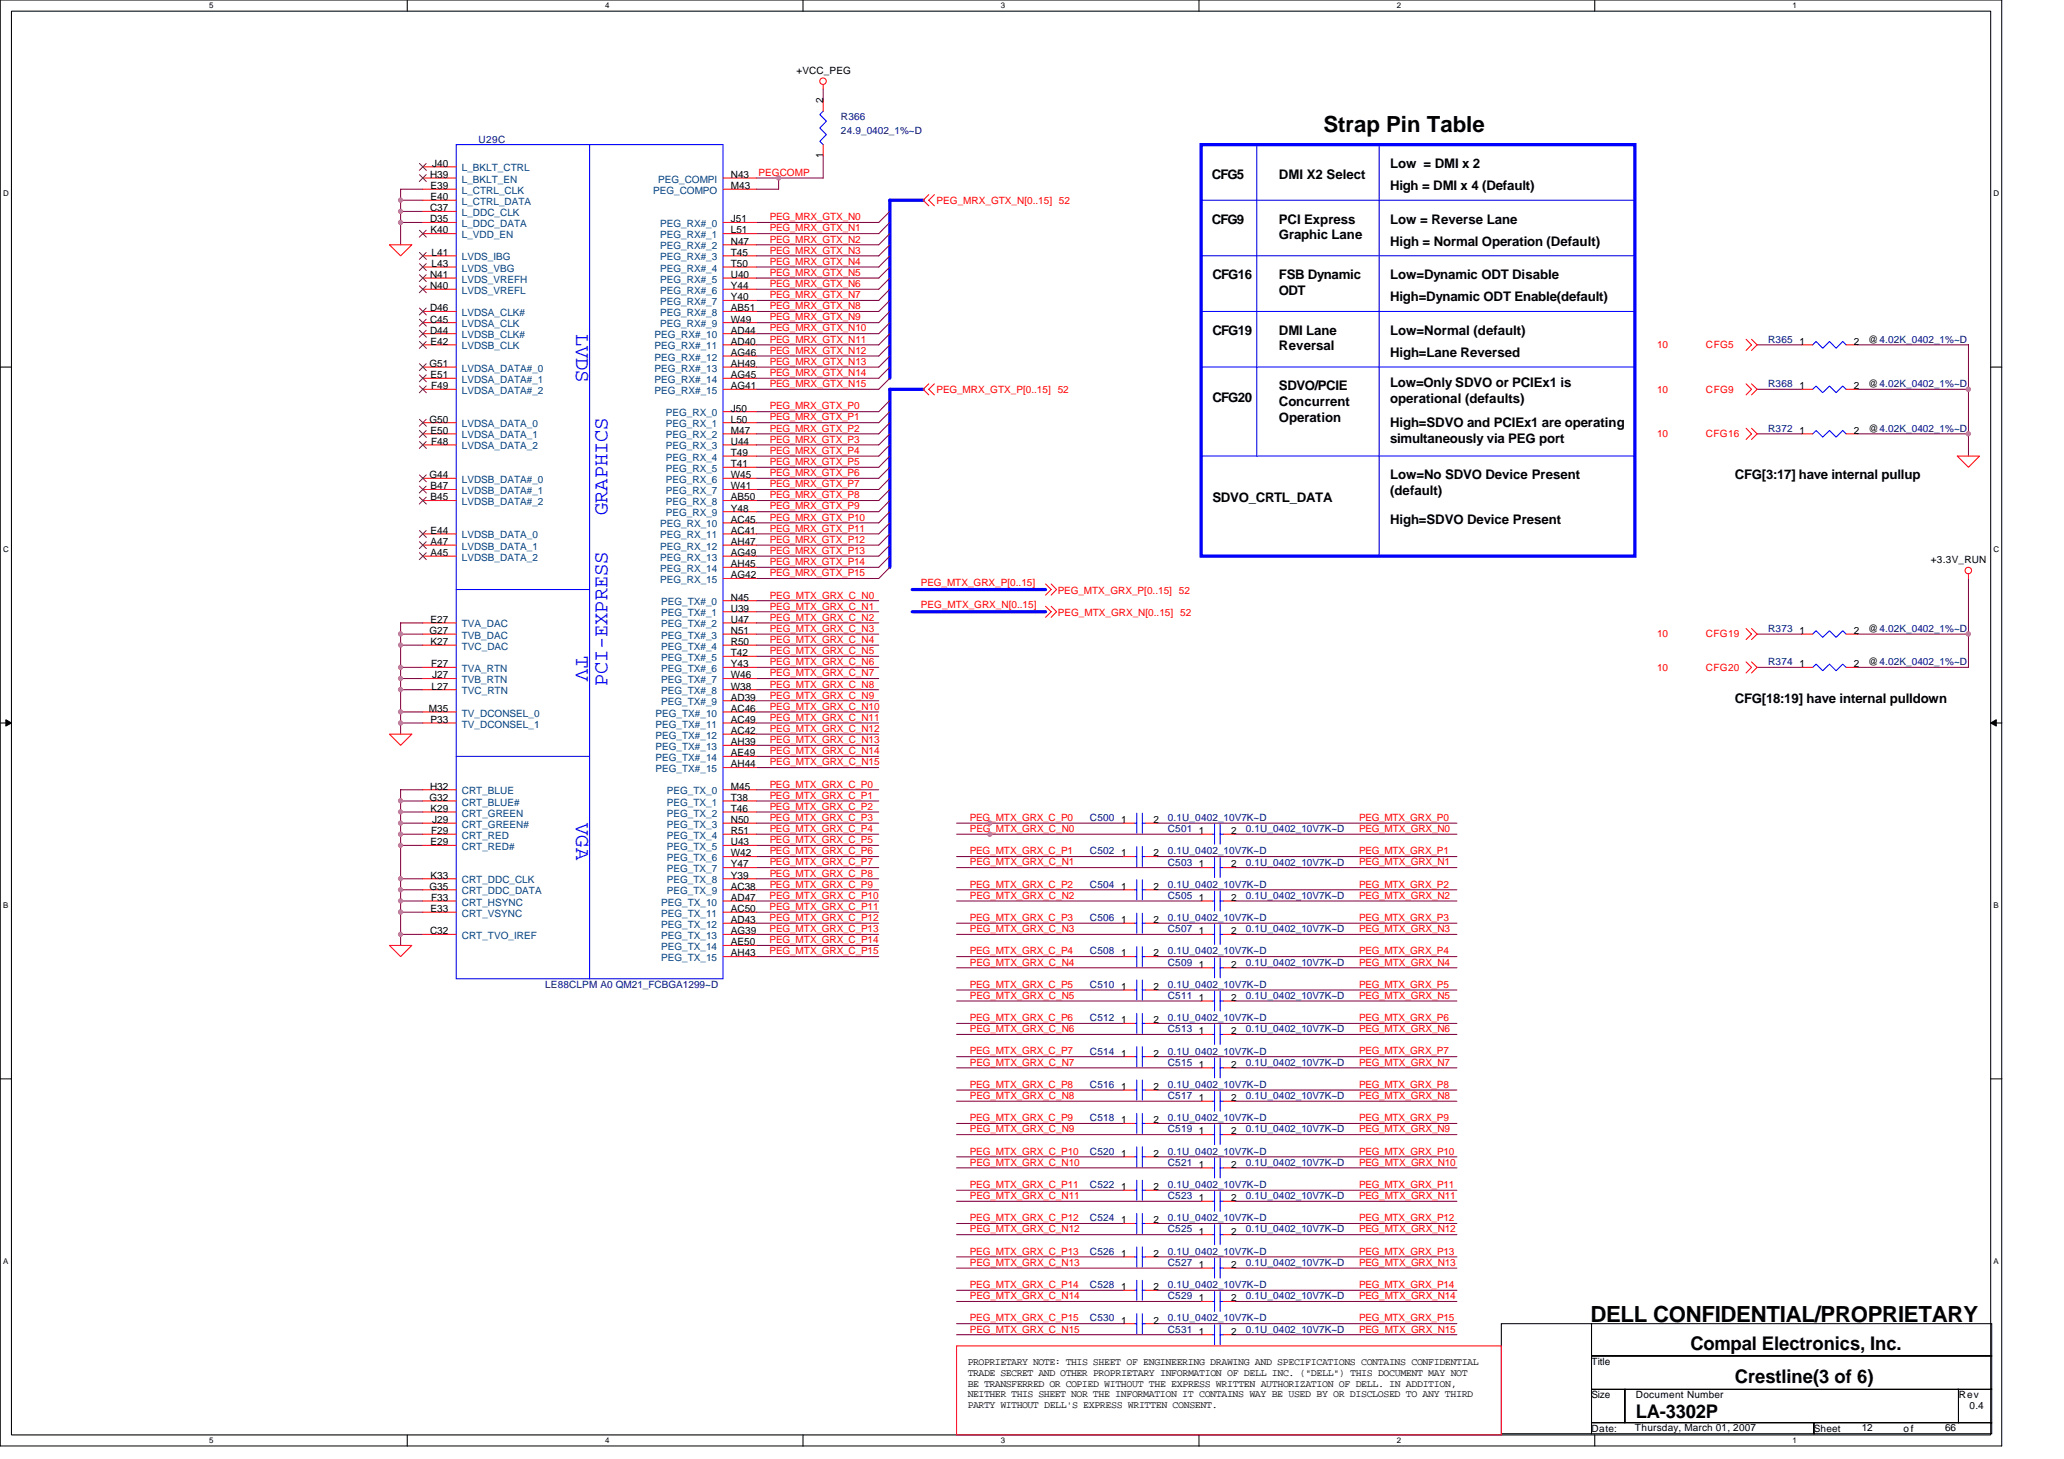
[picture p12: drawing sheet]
<svg xmlns="http://www.w3.org/2000/svg" width="297mm" height="210mm" viewBox="0 0 297 210" stroke-linecap="round" stroke-linejoin="round" font-family="sans-serif">
<defs><g id="words">
<g font-size="3.2">
<text x="190.5" y="19">Strap Pin Table</text>
<text x="228.9" y="190.2">DELL CONFIDENTIAL/PROPRIETARY</text>
</g>
<g font-size="3" fill="#00f">
<text x="82.9" y="48" transform="rotate(90 82.9 48)">LVDS</text>
<text x="87.4" y="74.1" transform="rotate(-90 87.4 74.1)">GRAPHICS</text>
<text x="82.9" y="94.4" transform="rotate(90 82.9 94.4)">TV</text>
<text x="87.4" y="98.7" transform="rotate(-90 87.4 98.7)">PCI-EXPRESS</text>
<text x="82.9" y="118.4" transform="rotate(90 82.9 118.4)">VGA</text>
</g>
<g font-size="2.7">
<text x="243.3" y="194.2">Compal Electronics, Inc.</text>
<text x="235.4" y="204">LA-3302P</text>
<text x="249.7" y="199">Crestline(3 of 6)</text>
</g>
<g font-size="1.9">
<text x="174.4" y="25.8">CFG5</text>
<text x="184.1" y="25.8">DMI X2 Select</text>
<text x="200.1" y="24.2">Low = DMI x 2</text>
<text x="200.1" y="27.4">High = DMI x 4 (Default)</text>
<text x="174.4" y="32.2">CFG9</text>
<text x="184.1" y="32.2">PCI Express</text>
<text x="184.1" y="34.4">Graphic Lane</text>
<text x="200.1" y="32.2">Low = Reverse Lane</text>
<text x="200.1" y="35.4">High = Normal Operation (Default)</text>
<text x="174.5" y="40.2">CFG16</text>
<text x="184.1" y="40.2">FSB Dynamic</text>
<text x="200.1" y="40.2">Low=Dynamic ODT Disable</text>
<text x="184" y="42.4">ODT</text>
<text x="200.1" y="43.4">High=Dynamic ODT Enable(default)</text>
<text x="174.5" y="48.2">CFG19</text>
<text x="184.1" y="48.2">DMI Lane</text>
<text x="184.1" y="50.4">Reversal</text>
<text x="200.1" y="48.2">Low=Normal (default)</text>
<text x="200.1" y="51.4">High=Lane Reversed</text>
<text x="174.5" y="57.8">CFG20</text>
<text x="184.1" y="56.2">SDVO/PCIE</text>
<text x="184.1" y="58.4">Concurrent</text>
<text x="200.1" y="55.7">Low=Only SDVO or PCIEx1 is</text>
<text x="200.1" y="57.9">operational (defaults)</text>
<text x="184.1" y="60.7">Operation</text>
<text x="200.1" y="61.4">High=SDVO and PCIEx1 are operating</text>
<text x="200.1" y="63.7">simultaneously via PEG port</text>
<text x="200.1" y="69">Low=No SDVO Device Present</text>
<text x="200.1" y="71.2">(default)</text>
<text x="249.7" y="69">CFG[3:17] have internal pullup</text>
<text x="174.5" y="72.2">SDVO_CRTL_DATA</text>
<text x="200.1" y="75.4">High=SDVO Device Present</text>
<text x="249.7" y="101.1">CFG[18:19] have internal pulldown</text>
</g>
<g font-size="1.4">
<text x="114.6" y="10.6">+VCC_PEG</text>
<text x="118.4" y="14.9" transform="rotate(-90 118.4 14.9)">2</text>
<text x="62.2" y="24">J40</text>
<text x="118.4" y="22.7" transform="rotate(-90 118.4 22.7)">1</text>
<text x="61.9" y="25.6">H39</text>
<text x="62" y="27.2">E39</text>
<text x="62" y="28.8">E40</text>
<text x="105.2" y="25.6">N43</text>
<text x="105.2" y="27.2">M43</text>
<text x="61.9" y="30.4">C37</text>
<text x="61.9" y="32">D35</text>
<text x="62" y="33.6">K40</text>
<text x="105.2" y="32">J51</text>
<text x="105.2" y="33.6">L51</text>
<text x="105.2" y="35.2">N47</text>
<text x="61.9" y="40">N41</text>
<text x="61.9" y="41.6">N40</text>
<text x="62.1" y="36.8">L41</text>
<text x="62.1" y="38.4">L43</text>
<text x="105.2" y="36.8">T45</text>
<text x="105.2" y="38.4">T50</text>
<text x="105.2" y="40">U40</text>
<text x="105.2" y="41.6">Y44</text>
<text x="61.9" y="44.8">D46</text>
<text x="61.9" y="46.4">C45</text>
<text x="61.9" y="48">D44</text>
<text x="105.2" y="48">AD44</text>
<text x="105.2" y="43.2">Y40</text>
<text x="105.2" y="44.8">AB51</text>
<text x="105.2" y="46.4">W49</text>
<text x="61.8" y="52.8">G51</text>
<text x="62" y="49.6">E42</text>
<text x="105.2" y="49.6">AD40</text>
<text x="105.2" y="51.2">AG46</text>
<text x="105.2" y="52.8">AH49</text>
<text x="258.9" y="49.6">1</text>
<text x="266.8" y="49.6">2</text>
<text x="268.9" y="49.3">@4.02K_0402_1%~D</text>
<text x="62" y="54.4">E51</text>
<text x="62" y="56">F49</text>
<text x="105.2" y="59.2">J50</text>
<text x="105.2" y="54.4">AG45</text>
<text x="105.2" y="56">AG41</text>
<text x="258.9" y="56">1</text>
<text x="266.8" y="56">2</text>
<text x="268.9" y="55.7">@4.02K_0402_1%~D</text>
<text x="61.8" y="60.8">G50</text>
<text x="62" y="62.4">E50</text>
<text x="62" y="64">F48</text>
<text x="105.2" y="60.8">L50</text>
<text x="105.2" y="62.4">M47</text>
<text x="105.2" y="64">U44</text>
<text x="105.2" y="65.6">T49</text>
<text x="258.9" y="62.4">1</text>
<text x="266.8" y="62.4">2</text>
<text x="268.9" y="62.1">@4.02K_0402_1%~D</text>
<text x="61.8" y="68.8">G44</text>
<text x="62" y="70.4">B47</text>
<text x="62" y="72">B45</text>
<text x="105.2" y="67.2">T41</text>
<text x="105.2" y="68.8">W45</text>
<text x="105.2" y="70.4">W41</text>
<text x="105.2" y="72">AB50</text>
<text x="62" y="76.8">E44</text>
<text x="105.2" y="73.6">Y48</text>
<text x="105.2" y="75.2">AC45</text>
<text x="105.2" y="76.8">AC41</text>
<text x="62" y="78.4">A47</text>
<text x="62" y="80">A45</text>
<text x="105.2" y="78.4">AH47</text>
<text x="105.2" y="80">AG49</text>
<text x="105.2" y="81.6">AH45</text>
<text x="105.2" y="83.2">AG42</text>
<text x="277.9" y="81">+3.3V_RUN</text>
<text x="62" y="89.6">E27</text>
<text x="105.2" y="86.4">N45</text>
<text x="105.2" y="88">U39</text>
<text x="105.2" y="89.6">U47</text>
<text x="61.8" y="91.2">G27</text>
<text x="62" y="92.8">K27</text>
<text x="62" y="96">F27</text>
<text x="105.2" y="91.2">N51</text>
<text x="105.2" y="92.8">R50</text>
<text x="105.2" y="94.4">T42</text>
<text x="105.2" y="96">Y43</text>
<text x="258.9" y="96">1</text>
<text x="258.9" y="91.2">1</text>
<text x="266.8" y="96">2</text>
<text x="266.8" y="91.2">2</text>
<text x="268.9" y="95.7">@4.02K_0402_1%~D</text>
<text x="268.9" y="90.9">@4.02K_0402_1%~D</text>
<text x="62.1" y="99.2">L27</text>
<text x="62.2" y="97.6">J27</text>
<text x="105.2" y="97.6">W46</text>
<text x="105.2" y="99.2">W38</text>
<text x="105.2" y="100.8">AD39</text>
<text x="61.7" y="102.4">M35</text>
<text x="62" y="104">P33</text>
<text x="105.2" y="102.4">AC46</text>
<text x="105.2" y="104">AC49</text>
<text x="105.2" y="105.6">AC42</text>
<text x="105.2" y="107.2">AH39</text>
<text x="61.9" y="113.6">H32</text>
<text x="105.2" y="113.6">M45</text>
<text x="105.2" y="108.8">AE49</text>
<text x="105.2" y="110.4">AH44</text>
<text x="61.8" y="115.2">G32</text>
<text x="62" y="116.8">K29</text>
<text x="62" y="120">F29</text>
<text x="62.2" y="118.4">J29</text>
<text x="105.2" y="115.2">T38</text>
<text x="105.2" y="116.8">T46</text>
<text x="105.2" y="118.4">N50</text>
<text x="105.2" y="120">R51</text>
<text x="161.4" y="118.4">1</text>
<text x="166" y="118.4">2</text>
<text x="172.5" y="120">1</text>
<text x="177.2" y="120">2</text>
<text x="62" y="121.6">E29</text>
<text x="105.2" y="121.6">U43</text>
<text x="105.2" y="123.2">W42</text>
<text x="105.2" y="124.8">Y47</text>
<text x="161.4" y="123.2">1</text>
<text x="166" y="123.2">2</text>
<text x="172.5" y="124.8">1</text>
<text x="177.2" y="124.8">2</text>
<text x="61.8" y="128">G35</text>
<text x="62" y="126.4">K33</text>
<text x="62" y="131.2">E33</text>
<text x="62" y="129.6">F33</text>
<text x="105.2" y="126.4">Y39</text>
<text x="105.2" y="128">AC38</text>
<text x="105.2" y="129.6">AD47</text>
<text x="105.2" y="131.2">AC50</text>
<text x="161.4" y="128">1</text>
<text x="166" y="128">2</text>
<text x="172.5" y="129.6">1</text>
<text x="177.2" y="129.6">2</text>
<text x="61.9" y="134.4">C32</text>
<text x="105.2" y="132.8">AD43</text>
<text x="105.2" y="134.4">AG39</text>
<text x="105.2" y="136">AE50</text>
<text x="105.2" y="137.6">AH43</text>
<text x="161.4" y="132.8">1</text>
<text x="161.4" y="137.6">1</text>
<text x="166" y="132.8">2</text>
<text x="166" y="137.6">2</text>
<text x="172.5" y="134.4">1</text>
<text x="177.2" y="134.4">2</text>
<text x="161.4" y="142.4">1</text>
<text x="166" y="142.4">2</text>
<text x="172.5" y="144">1</text>
<text x="172.5" y="139.2">1</text>
<text x="177.2" y="144">2</text>
<text x="177.2" y="139.2">2</text>
<text x="161.4" y="147.2">1</text>
<text x="166" y="147.2">2</text>
<text x="172.5" y="148.8">1</text>
<text x="177.2" y="148.8">2</text>
<text x="161.4" y="152">1</text>
<text x="166" y="152">2</text>
<text x="172.5" y="153.6">1</text>
<text x="177.2" y="153.6">2</text>
<text x="161.4" y="161.6">1</text>
<text x="161.4" y="156.8">1</text>
<text x="166" y="161.6">2</text>
<text x="166" y="156.8">2</text>
<text x="172.5" y="158.4">1</text>
<text x="177.2" y="158.4">2</text>
<text x="161.4" y="166.4">1</text>
<text x="166" y="166.4">2</text>
<text x="172.5" y="163.2">1</text>
<text x="172.5" y="168">1</text>
<text x="177.2" y="163.2">2</text>
<text x="177.2" y="168">2</text>
<text x="161.4" y="171.2">1</text>
<text x="166" y="171.2">2</text>
<text x="172.5" y="172.8">1</text>
<text x="177.2" y="172.8">2</text>
<text x="161.4" y="176">1</text>
<text x="166" y="176">2</text>
<text x="172.5" y="177.6">1</text>
<text x="177.2" y="177.6">2</text>
<text x="161.4" y="185.6">1</text>
<text x="161.4" y="180.8">1</text>
<text x="166" y="185.6">2</text>
<text x="166" y="180.8">2</text>
<text x="172.5" y="182.4">1</text>
<text x="177.2" y="182.4">2</text>
<text x="161.4" y="190.4">1</text>
<text x="166" y="190.4">2</text>
<text x="172.5" y="187.2">1</text>
<text x="177.2" y="187.2">2</text>
<text x="139.3" y="196.4">PROPRIETARY NOTE: THIS SHEET OF ENGINEERING DRAWING AND SPECIFICATIONS CONTAINS CONFIDENTIAL</text>
<text x="139.3" y="197.9">TRADE SECRET AND OTHER PROPRIETARY INFORMATION OF DELL INC. (&quot;DELL&quot;) THIS DOCUMENT MAY NOT</text>
<text x="172.5" y="192">1</text>
<text x="177.2" y="192">2</text>
<text x="229" y="196.4">Title</text>
<text x="139.3" y="199.5">BE TRANSFERRED OR COPIED WITHOUT THE EXPRESS WRITTEN AUTHORIZATION OF DELL. IN ADDITION,</text>
<text x="139.3" y="201">NEITHER THIS SHEET NOR THE INFORMATION IT CONTAINS WAY BE USED BY OR DISCLOSED TO ANY THIRD</text>
<text x="139.3" y="202.6">PARTY WITHOUT DELL'S EXPRESS WRITTEN CONSENT.</text>
<text x="229" y="201.2">Size</text>
<text x="235.4" y="201.2">Document Number</text>
<text x="281.9" y="201.2">Rev</text>
<text x="283.4" y="202.8">0.4</text>
<text x="229" y="206">Date:</text>
<text x="235.3" y="205.8">Thursday, March 01, 2007</text>
<text x="261" y="206">Sheet</text>
<text x="267.9" y="205.8">12</text>
<text x="274" y="206">of</text>
<text x="279.9" y="205.8">66</text>
</g>
<g font-size="1.4" fill="#000080">
<text x="121" y="17.3">R366</text>
<text x="68.9" y="20.5">U29C</text>
<text x="121" y="19.2">24.9_0402_1%~D</text>
<text x="254.5" y="49.3">R365</text>
<text x="254.5" y="55.7">R368</text>
<text x="254.5" y="62.1">R372</text>
<text x="254.5" y="95.7">R374</text>
<text x="254.5" y="90.9">R373</text>
<text x="156.9" y="118.1">C500</text>
<text x="168.1" y="118.1">0.1U_0402_10V7K~D</text>
<text x="168.1" y="119.7">C501</text>
<text x="179.3" y="119.7">0.1U_0402_10V7K~D</text>
<text x="156.9" y="122.9">C502</text>
<text x="168.1" y="122.9">0.1U_0402_10V7K~D</text>
<text x="168.1" y="124.5">C503</text>
<text x="179.3" y="124.5">0.1U_0402_10V7K~D</text>
<text x="156.9" y="127.7">C504</text>
<text x="168.1" y="127.7">0.1U_0402_10V7K~D</text>
<text x="168.1" y="129.3">C505</text>
<text x="179.3" y="129.3">0.1U_0402_10V7K~D</text>
<text x="156.9" y="132.5">C506</text>
<text x="156.9" y="137.3">C508</text>
<text x="168.1" y="132.5">0.1U_0402_10V7K~D</text>
<text x="168.1" y="137.3">0.1U_0402_10V7K~D</text>
<text x="168.1" y="134.1">C507</text>
<text x="179.3" y="134.1">0.1U_0402_10V7K~D</text>
<text x="78.5" y="142.1">LE88CLPM A0 QM21_FCBGA1299~D</text>
<text x="156.9" y="142.1">C510</text>
<text x="168.1" y="142.1">0.1U_0402_10V7K~D</text>
<text x="168.1" y="143.7">C511</text>
<text x="168.1" y="138.9">C509</text>
<text x="179.3" y="143.7">0.1U_0402_10V7K~D</text>
<text x="179.3" y="138.9">0.1U_0402_10V7K~D</text>
<text x="156.9" y="146.9">C512</text>
<text x="168.1" y="146.9">0.1U_0402_10V7K~D</text>
<text x="168.1" y="148.5">C513</text>
<text x="179.3" y="148.5">0.1U_0402_10V7K~D</text>
<text x="156.9" y="151.7">C514</text>
<text x="168.1" y="151.7">0.1U_0402_10V7K~D</text>
<text x="168.1" y="153.3">C515</text>
<text x="179.3" y="153.3">0.1U_0402_10V7K~D</text>
<text x="156.9" y="161.3">C518</text>
<text x="156.9" y="156.5">C516</text>
<text x="168.1" y="161.3">0.1U_0402_10V7K~D</text>
<text x="168.1" y="156.5">0.1U_0402_10V7K~D</text>
<text x="168.1" y="158.1">C517</text>
<text x="179.3" y="158.1">0.1U_0402_10V7K~D</text>
<text x="156.9" y="166.1">C520</text>
<text x="168.1" y="166.1">0.1U_0402_10V7K~D</text>
<text x="168.1" y="162.9">C519</text>
<text x="168.1" y="167.7">C521</text>
<text x="179.3" y="162.9">0.1U_0402_10V7K~D</text>
<text x="179.3" y="167.7">0.1U_0402_10V7K~D</text>
<text x="156.9" y="170.9">C522</text>
<text x="168.1" y="170.9">0.1U_0402_10V7K~D</text>
<text x="168.1" y="172.5">C523</text>
<text x="179.3" y="172.5">0.1U_0402_10V7K~D</text>
<text x="156.9" y="175.7">C524</text>
<text x="168.1" y="175.7">0.1U_0402_10V7K~D</text>
<text x="168.1" y="177.3">C525</text>
<text x="179.3" y="177.3">0.1U_0402_10V7K~D</text>
<text x="156.9" y="185.3">C528</text>
<text x="156.9" y="180.5">C526</text>
<text x="168.1" y="185.3">0.1U_0402_10V7K~D</text>
<text x="168.1" y="180.5">0.1U_0402_10V7K~D</text>
<text x="168.1" y="182.1">C527</text>
<text x="179.3" y="182.1">0.1U_0402_10V7K~D</text>
<text x="156.9" y="190.1">C530</text>
<text x="168.1" y="190.1">0.1U_0402_10V7K~D</text>
<text x="168.1" y="191.7">C531</text>
<text x="168.1" y="186.9">C529</text>
<text x="179.3" y="191.7">0.1U_0402_10V7K~D</text>
<text x="179.3" y="186.9">0.1U_0402_10V7K~D</text>
</g>
<g font-size="1.4" fill="#004080">
<text x="66.5" y="24.7">L_BKLT_CTRL</text>
<text x="66.5" y="26.3">L_BKLT_EN</text>
<text x="66.5" y="27.9">L_CTRL_CLK</text>
<text x="66.5" y="29.5">L_CTRL_DATA</text>
<text x="94" y="27.9">PEG_COMPO</text>
<text x="94.7" y="26.3">PEG_COMPI</text>
<text x="66.5" y="31.1">L_DDC_CLK</text>
<text x="66.5" y="32.7">L_DDC_DATA</text>
<text x="66.5" y="34.3">L_VDD_EN</text>
<text x="95" y="32.7">PEG_RX#_0</text>
<text x="95" y="34.3">PEG_RX#_1</text>
<text x="95" y="35.9">PEG_RX#_2</text>
<text x="66.5" y="37.5">LVDS_IBG</text>
<text x="66.5" y="39.1">LVDS_VBG</text>
<text x="66.5" y="40.7">LVDS_VREFH</text>
<text x="95" y="37.5">PEG_RX#_3</text>
<text x="95" y="39.1">PEG_RX#_4</text>
<text x="95" y="40.7">PEG_RX#_5</text>
<text x="66.5" y="42.3">LVDS_VREFL</text>
<text x="66.5" y="45.5">LVDSA_CLK#</text>
<text x="66.5" y="47.1">LVDSA_CLK</text>
<text x="95" y="42.3">PEG_RX#_6</text>
<text x="95" y="43.9">PEG_RX#_7</text>
<text x="95" y="45.5">PEG_RX#_8</text>
<text x="95" y="47.1">PEG_RX#_9</text>
<text x="66.5" y="48.7">LVDSB_CLK#</text>
<text x="66.5" y="50.3">LVDSB_CLK</text>
<text x="66.5" y="53.5">LVDSA_DATA#_0</text>
<text x="94.2" y="48.7">PEG_RX#_10</text>
<text x="94.2" y="50.3">PEG_RX#_11</text>
<text x="94.2" y="51.9">PEG_RX#_12</text>
<text x="94.2" y="53.5">PEG_RX#_13</text>
<text x="66.5" y="55.1">LVDSA_DATA#_1</text>
<text x="66.5" y="56.7">LVDSA_DATA#_2</text>
<text x="94.2" y="55.1">PEG_RX#_14</text>
<text x="94.2" y="56.7">PEG_RX#_15</text>
<text x="95.8" y="59.9">PEG_RX_0</text>
<text x="66.5" y="61.5">LVDSA_DATA_0</text>
<text x="66.5" y="63.1">LVDSA_DATA_1</text>
<text x="66.5" y="64.7">LVDSA_DATA_2</text>
<text x="95.8" y="61.5">PEG_RX_1</text>
<text x="95.8" y="63.1">PEG_RX_2</text>
<text x="95.8" y="64.7">PEG_RX_3</text>
<text x="66.5" y="69.5">LVDSB_DATA#_0</text>
<text x="66.5" y="71.1">LVDSB_DATA#_1</text>
<text x="95.8" y="66.3">PEG_RX_4</text>
<text x="95.8" y="67.9">PEG_RX_5</text>
<text x="95.8" y="69.5">PEG_RX_6</text>
<text x="95.8" y="71.1">PEG_RX_7</text>
<text x="66.5" y="72.7">LVDSB_DATA#_2</text>
<text x="66.5" y="77.5">LVDSB_DATA_0</text>
<text x="95" y="75.9">PEG_RX_10</text>
<text x="95" y="77.5">PEG_RX_11</text>
<text x="95.8" y="72.7">PEG_RX_8</text>
<text x="95.8" y="74.3">PEG_RX_9</text>
<text x="66.5" y="79.1">LVDSB_DATA_1</text>
<text x="66.5" y="80.7">LVDSB_DATA_2</text>
<text x="95" y="79.1">PEG_RX_12</text>
<text x="95" y="80.7">PEG_RX_13</text>
<text x="95" y="82.3">PEG_RX_14</text>
<text x="95" y="83.9">PEG_RX_15</text>
<text x="95.1" y="87.1">PEG_TX#_0</text>
<text x="95.1" y="88.7">PEG_TX#_1</text>
<text x="66.5" y="90.3">TVA_DAC</text>
<text x="66.5" y="91.9">TVB_DAC</text>
<text x="66.5" y="93.5">TVC_DAC</text>
<text x="95.1" y="90.3">PEG_TX#_2</text>
<text x="95.1" y="91.9">PEG_TX#_3</text>
<text x="95.1" y="93.5">PEG_TX#_4</text>
<text x="95.1" y="95.1">PEG_TX#_5</text>
<text x="66.5" y="96.7">TVA_RTN</text>
<text x="66.5" y="98.3">TVB_RTN</text>
<text x="66.5" y="99.9">TVC_RTN</text>
<text x="95.1" y="96.7">PEG_TX#_6</text>
<text x="95.1" y="98.3">PEG_TX#_7</text>
<text x="95.1" y="99.9">PEG_TX#_8</text>
<text x="95.1" y="101.5">PEG_TX#_9</text>
<text x="66.5" y="103.1">TV_DCONSEL_0</text>
<text x="66.5" y="104.7">TV_DCONSEL_1</text>
<text x="94.3" y="103.1">PEG_TX#_10</text>
<text x="94.3" y="104.7">PEG_TX#_11</text>
<text x="94.3" y="106.3">PEG_TX#_12</text>
<text x="94.3" y="107.9">PEG_TX#_13</text>
<text x="94.3" y="109.5">PEG_TX#_14</text>
<text x="94.3" y="111.1">PEG_TX#_15</text>
<text x="66.5" y="114.3">CRT_BLUE</text>
<text x="66.5" y="115.9">CRT_BLUE#</text>
<text x="66.5" y="117.5">CRT_GREEN</text>
<text x="66.5" y="119.1">CRT_GREEN#</text>
<text x="95.9" y="114.3">PEG_TX_0</text>
<text x="95.9" y="115.9">PEG_TX_1</text>
<text x="95.9" y="117.5">PEG_TX_2</text>
<text x="95.9" y="119.1">PEG_TX_3</text>
<text x="66.5" y="120.7">CRT_RED</text>
<text x="66.5" y="122.3">CRT_RED#</text>
<text x="95.9" y="120.7">PEG_TX_4</text>
<text x="95.9" y="122.3">PEG_TX_5</text>
<text x="95.9" y="123.9">PEG_TX_6</text>
<text x="95.9" y="125.5">PEG_TX_7</text>
<text x="66.5" y="127.1">CRT_DDC_CLK</text>
<text x="66.5" y="128.7">CRT_DDC_DATA</text>
<text x="66.5" y="130.3">CRT_HSYNC</text>
<text x="66.5" y="131.9">CRT_VSYNC</text>
<text x="95.1" y="130.3">PEG_TX_10</text>
<text x="95.1" y="131.9">PEG_TX_11</text>
<text x="95.9" y="127.1">PEG_TX_8</text>
<text x="95.9" y="128.7">PEG_TX_9</text>
<text x="66.5" y="135.1">CRT_TVO_IREF</text>
<text x="95.1" y="133.5">PEG_TX_12</text>
<text x="95.1" y="135.1">PEG_TX_13</text>
<text x="95.1" y="136.7">PEG_TX_14</text>
<text x="95.1" y="138.3">PEG_TX_15</text>
</g>
<g font-size="1.4" fill="#f00">
<text x="109.2" y="25.3">PEGCOMP</text>
<text x="134.8" y="29.3">PEG_MRX_GTX_N[0..15] 52</text>
<text x="110.8" y="33.3">PEG_MRX_GTX_N1</text>
<text x="110.8" y="34.9">PEG_MRX_GTX_N2</text>
<text x="110.8" y="31.7">PEG_MRX_GTX_N0</text>
<text x="110.8" y="39.7">PEG_MRX_GTX_N5</text>
<text x="110.8" y="36.5">PEG_MRX_GTX_N3</text>
<text x="110.8" y="38.1">PEG_MRX_GTX_N4</text>
<text x="110.8" y="41.3">PEG_MRX_GTX_N6</text>
<text x="110.8" y="46.1">PEG_MRX_GTX_N9</text>
<text x="110.8" y="42.9">PEG_MRX_GTX_N7</text>
<text x="110.8" y="44.5">PEG_MRX_GTX_N8</text>
<text x="110.8" y="47.7">PEG_MRX_GTX_N10</text>
<text x="110.8" y="49.3">PEG_MRX_GTX_N11</text>
<text x="110.8" y="50.9">PEG_MRX_GTX_N12</text>
<text x="110.8" y="52.5">PEG_MRX_GTX_N13</text>
<text x="238.5" y="50.1">10</text>
<text x="245.5" y="50.1">CFG5</text>
<text x="110.8" y="58.9">PEG_MRX_GTX_P0</text>
<text x="110.8" y="55.7">PEG_MRX_GTX_N15</text>
<text x="110.8" y="54.1">PEG_MRX_GTX_N14</text>
<text x="134.8" y="56.5">PEG_MRX_GTX_P[0..15] 52</text>
<text x="238.5" y="56.5">10</text>
<text x="245.5" y="56.5">CFG9</text>
<text x="110.8" y="62.1">PEG_MRX_GTX_P2</text>
<text x="110.8" y="63.7">PEG_MRX_GTX_P3</text>
<text x="110.8" y="65.3">PEG_MRX_GTX_P4</text>
<text x="110.8" y="60.5">PEG_MRX_GTX_P1</text>
<text x="238.5" y="62.9">10</text>
<text x="245.5" y="62.9">CFG16</text>
<text x="110.8" y="68.5">PEG_MRX_GTX_P6</text>
<text x="110.8" y="66.9">PEG_MRX_GTX_P5</text>
<text x="110.8" y="71.7">PEG_MRX_GTX_P8</text>
<text x="110.8" y="70.1">PEG_MRX_GTX_P7</text>
<text x="110.8" y="73.3">PEG_MRX_GTX_P9</text>
<text x="110.8" y="74.9">PEG_MRX_GTX_P10</text>
<text x="110.8" y="76.5">PEG_MRX_GTX_P11</text>
<text x="110.8" y="82.9">PEG_MRX_GTX_P15</text>
<text x="110.8" y="81.3">PEG_MRX_GTX_P14</text>
<text x="110.8" y="79.7">PEG_MRX_GTX_P13</text>
<text x="110.8" y="78.1">PEG_MRX_GTX_P12</text>
<text x="110.8" y="87.7">PEG_MTX_GRX_C_N1</text>
<text x="110.8" y="89.3">PEG_MTX_GRX_C_N2</text>
<text x="110.8" y="86.1">PEG_MTX_GRX_C_N0</text>
<text x="132.5" y="84.3">PEG_MTX_GRX_P[0..15]</text>
<text x="132.5" y="87.5">PEG_MTX_GRX_N[0..15]</text>
<text x="152.2" y="88.7">PEG_MTX_GRX_N[0..15] 52</text>
<text x="152.2" y="85.5">PEG_MTX_GRX_P[0..15] 52</text>
<text x="110.8" y="90.9">PEG_MTX_GRX_C_N3</text>
<text x="110.8" y="92.5">PEG_MTX_GRX_C_N4</text>
<text x="110.8" y="94.1">PEG_MTX_GRX_C_N5</text>
<text x="110.8" y="95.7">PEG_MTX_GRX_C_N6</text>
<text x="238.5" y="91.7">10</text>
<text x="245.5" y="91.7">CFG19</text>
<text x="110.8" y="97.3">PEG_MTX_GRX_C_N7</text>
<text x="110.8" y="98.9">PEG_MTX_GRX_C_N8</text>
<text x="110.8" y="100.5">PEG_MTX_GRX_C_N9</text>
<text x="238.5" y="96.5">10</text>
<text x="245.5" y="96.5">CFG20</text>
<text x="110.8" y="105.3">PEG_MTX_GRX_C_N12</text>
<text x="110.8" y="102.1">PEG_MTX_GRX_C_N10</text>
<text x="110.8" y="103.7">PEG_MTX_GRX_C_N11</text>
<text x="110.8" y="106.9">PEG_MTX_GRX_C_N13</text>
<text x="110.8" y="108.5">PEG_MTX_GRX_C_N14</text>
<text x="110.8" y="110.1">PEG_MTX_GRX_C_N15</text>
<text x="110.8" y="113.3">PEG_MTX_GRX_C_P0</text>
<text x="110.8" y="114.9">PEG_MTX_GRX_C_P1</text>
<text x="110.8" y="116.5">PEG_MTX_GRX_C_P2</text>
<text x="110.8" y="119.7">PEG_MTX_GRX_C_P4</text>
<text x="110.8" y="118.1">PEG_MTX_GRX_C_P3</text>
<text x="139.6" y="118.1">PEG_MTX_GRX_C_P0</text>
<text x="139.6" y="119.7">PEG_MTX_GRX_C_N0</text>
<text x="195.6" y="118.1">PEG_MTX_GRX_P0</text>
<text x="195.6" y="119.7">PEG_MTX_GRX_N0</text>
<text x="110.8" y="121.3">PEG_MTX_GRX_C_P5</text>
<text x="110.8" y="122.9">PEG_MTX_GRX_C_P6</text>
<text x="110.8" y="124.5">PEG_MTX_GRX_C_P7</text>
<text x="139.6" y="122.9">PEG_MTX_GRX_C_P1</text>
<text x="139.6" y="124.5">PEG_MTX_GRX_C_N1</text>
<text x="195.6" y="122.9">PEG_MTX_GRX_P1</text>
<text x="195.6" y="124.5">PEG_MTX_GRX_N1</text>
<text x="110.8" y="130.9">PEG_MTX_GRX_C_P11</text>
<text x="110.8" y="129.3">PEG_MTX_GRX_C_P10</text>
<text x="110.8" y="126.1">PEG_MTX_GRX_C_P8</text>
<text x="110.8" y="127.7">PEG_MTX_GRX_C_P9</text>
<text x="139.6" y="127.7">PEG_MTX_GRX_C_P2</text>
<text x="139.6" y="129.3">PEG_MTX_GRX_C_N2</text>
<text x="195.6" y="127.7">PEG_MTX_GRX_P2</text>
<text x="195.6" y="129.3">PEG_MTX_GRX_N2</text>
<text x="110.8" y="135.7">PEG_MTX_GRX_C_P14</text>
<text x="110.8" y="132.5">PEG_MTX_GRX_C_P12</text>
<text x="110.8" y="137.3">PEG_MTX_GRX_C_P15</text>
<text x="110.8" y="134.1">PEG_MTX_GRX_C_P13</text>
<text x="139.6" y="132.5">PEG_MTX_GRX_C_P3</text>
<text x="139.6" y="137.3">PEG_MTX_GRX_C_P4</text>
<text x="139.6" y="134.1">PEG_MTX_GRX_C_N3</text>
<text x="195.6" y="132.5">PEG_MTX_GRX_P3</text>
<text x="195.6" y="137.3">PEG_MTX_GRX_P4</text>
<text x="195.6" y="134.1">PEG_MTX_GRX_N3</text>
<text x="139.6" y="142.1">PEG_MTX_GRX_C_P5</text>
<text x="139.6" y="138.9">PEG_MTX_GRX_C_N4</text>
<text x="139.6" y="143.7">PEG_MTX_GRX_C_N5</text>
<text x="195.6" y="142.1">PEG_MTX_GRX_P5</text>
<text x="195.6" y="143.7">PEG_MTX_GRX_N5</text>
<text x="195.6" y="138.9">PEG_MTX_GRX_N4</text>
<text x="139.6" y="146.9">PEG_MTX_GRX_C_P6</text>
<text x="139.6" y="148.5">PEG_MTX_GRX_C_N6</text>
<text x="195.6" y="146.9">PEG_MTX_GRX_P6</text>
<text x="195.6" y="148.5">PEG_MTX_GRX_N6</text>
<text x="139.6" y="151.7">PEG_MTX_GRX_C_P7</text>
<text x="139.6" y="153.3">PEG_MTX_GRX_C_N7</text>
<text x="195.6" y="151.7">PEG_MTX_GRX_P7</text>
<text x="195.6" y="153.3">PEG_MTX_GRX_N7</text>
<text x="139.6" y="156.5">PEG_MTX_GRX_C_P8</text>
<text x="139.6" y="161.3">PEG_MTX_GRX_C_P9</text>
<text x="139.6" y="158.1">PEG_MTX_GRX_C_N8</text>
<text x="195.6" y="156.5">PEG_MTX_GRX_P8</text>
<text x="195.6" y="161.3">PEG_MTX_GRX_P9</text>
<text x="195.6" y="158.1">PEG_MTX_GRX_N8</text>
<text x="139.6" y="166.1">PEG_MTX_GRX_C_P10</text>
<text x="139.6" y="162.9">PEG_MTX_GRX_C_N9</text>
<text x="139.6" y="167.7">PEG_MTX_GRX_C_N10</text>
<text x="195.6" y="166.1">PEG_MTX_GRX_P10</text>
<text x="195.6" y="167.7">PEG_MTX_GRX_N10</text>
<text x="195.6" y="162.9">PEG_MTX_GRX_N9</text>
<text x="139.6" y="170.9">PEG_MTX_GRX_C_P11</text>
<text x="139.6" y="172.5">PEG_MTX_GRX_C_N11</text>
<text x="195.6" y="170.9">PEG_MTX_GRX_P11</text>
<text x="195.6" y="172.5">PEG_MTX_GRX_N11</text>
<text x="139.6" y="175.7">PEG_MTX_GRX_C_P12</text>
<text x="139.6" y="177.3">PEG_MTX_GRX_C_N12</text>
<text x="195.6" y="177.3">PEG_MTX_GRX_N12</text>
<text x="195.6" y="175.7">PEG_MTX_GRX_P12</text>
<text x="139.6" y="180.5">PEG_MTX_GRX_C_P13</text>
<text x="139.6" y="185.3">PEG_MTX_GRX_C_P14</text>
<text x="139.6" y="182.1">PEG_MTX_GRX_C_N13</text>
<text x="195.6" y="182.1">PEG_MTX_GRX_N13</text>
<text x="195.6" y="180.5">PEG_MTX_GRX_P13</text>
<text x="195.6" y="185.3">PEG_MTX_GRX_P14</text>
<text x="139.6" y="190.1">PEG_MTX_GRX_C_P15</text>
<text x="139.6" y="186.9">PEG_MTX_GRX_C_N14</text>
<text x="139.6" y="191.7">PEG_MTX_GRX_C_N15</text>
<text x="195.6" y="190.1">PEG_MTX_GRX_P15</text>
<text x="195.6" y="186.9">PEG_MTX_GRX_N14</text>
<text x="195.6" y="191.7">PEG_MTX_GRX_N15</text>
</g>
<g font-size="1.1">
<text x="30.1" y="1.2">5</text>
<text x="87.1" y="1.2">4</text>
<text x="144" y="1.2">3</text>
<text x="201" y="1.2">2</text>
<text x="258" y="1.2">1</text>
<text x=".4" y="28.2">D</text>
<text x="286.9" y="28.2">D</text>
<text x=".4" y="79.4">C</text>
<text x="286.9" y="79.4">C</text>
<text x=".4" y="130.6">B</text>
<text x="286.9" y="130.6">B</text>
<text x=".4" y="181.8">A</text>
<text x="286.9" y="181.8">A</text>
<text x="30.1" y="207.6">5</text>
<text x="87.1" y="207.6">4</text>
<text x="144" y="207.6">3</text>
<text x="201" y="207.6">2</text>
<text x="258" y="207.6">1</text>
</g>
</g></defs>
<path d="M0 0h288.1v208h-288.1zM1.6 1.6h284.9v204.8h-284.9z" fill="none" stroke="#000" stroke-width=".15"/>
<g fill="#fff">
<path d="M30.1 .2h.6v1.2h-.6z"/>
<path d="M30.1 206.6h.6v1.3h-.6z"/>
</g>
<path d="M58.6 0v1.6M58.6 206.4v1.6" fill="none" stroke="#000" stroke-width=".15"/>
<g fill="#fff">
<path d="M87.1 .2h.6v1.2h-.6z"/>
<path d="M87.1 206.6h.6v1.3h-.6z"/>
</g>
<path d="M115.6 0v1.6M115.6 206.4v1.6" fill="none" stroke="#000" stroke-width=".15"/>
<g fill="#fff">
<path d="M144 .2h.6v1.2h-.6z"/>
<path d="M144 206.6h.6v1.3h-.6z"/>
</g>
<path d="M172.5 0v1.6M172.5 206.4v1.6" fill="none" stroke="#000" stroke-width=".15"/>
<g fill="#fff">
<path d="M201 .2h.6v1.2h-.6z"/>
<path d="M201 206.6h.6v1.3h-.6z"/>
</g>
<path d="M229.5 0v1.6M229.5 206.4v1.6" fill="none" stroke="#000" stroke-width=".15"/>
<g fill="#fff">
<path d="M258 .2h.6v1.2h-.6z"/>
<path d="M258 206.6h.6v1.3h-.6z"/>
<path d="M.4 27.2h.8v1.3h-.8z"/>
<path d="M286.9 27.2h.8v1.3h-.8z"/>
<path d="M.4 78.4h.8v1.3h-.8z"/>
<path d="M286.9 78.4h.8v1.3h-.8z"/>
</g>
<path d="M0 52.8h1.6M286.5 52.8h1.6" fill="none" stroke="#000" stroke-width=".15"/>
<g fill="#fff">
<path d="M.4 129.6h.8v1.3h-.8z"/>
<path d="M286.9 129.6h.7v1.3h-.7z"/>
</g>
<path d="M0 104h1.6M286.5 104h1.6" fill="none" stroke="#000" stroke-width=".15"/>
<path d="M.8 103.5l.8 .5-.8 .5zM286.5 104l.8-.5v1z" fill="#000" stroke="#000" stroke-width=".14"/>
<g fill="#fff">
<path d="M.4 180.8h.8v1.3h-.8z"/>
<path d="M286.9 180.8h.7v1.3h-.7z"/>
</g>
<path d="M0 155.2h1.6M286.5 155.2h1.6M216.1 190.4h12.9v15.9h-12.9zM229 190.4h57.6v4.7h-57.6zM229 195.1h57.6v4.8h-57.6zM229 199.9h4.8v4.8h-4.8zM233.8 199.9h48.1v4.8h-48.1zM281.9 199.9h4.7v4.8h-4.7zM229 204.7h32v1.6h-32zM261 204.7h25.6v1.6h-25.6z" fill="none" stroke="#000" stroke-width=".15"/>
<g fill="none" stroke="#800040" stroke-width=".15">
<path d="M118.5 12.8v1.6M57.7 32h3.2M57.7 28.8h3.2M57.7 30.4h3.2M60.9 27.2h-3.2v8M112.1 25.6v1.6h-3.2M118.5 22.4v3.2h-9.6M128.1 32l-1.6 1.6h-17.6M128.1 38.4l-1.6 1.6h-17.6M128.1 35.2l-1.6 1.6h-17.6M128.1 33.6l-1.6 1.6h-17.6M128.1 36.8l-1.6 1.6h-17.6"/>
<path d="M128.1 30.4l-1.6 1.6h-17.6M128.1 57.6l-1.6 1.6h-17.6M128.1 59.2l-1.6 1.6h-17.6M128.1 41.6l-1.6 1.6h-17.6M128.1 44.8l-1.6 1.6h-17.6M128.1 40l-1.6 1.6h-17.6M128.1 54.4l-1.6 1.6h-17.6M128.1 48l-1.6 1.6h-17.6M128.1 51.2l-1.6 1.6h-17.6M128.1 49.6l-1.6 1.6h-17.6M128.1 52.8l-1.6 1.6h-17.6M128.1 43.2l-1.6 1.6h-17.6"/>
<path d="M128.1 46.4l-1.6 1.6h-17.6M252.9 56h6.4M252.9 49.6h6.4M267.3 49.6h16v16M267.3 56h16M128.1 62.4l-1.6 1.6h-17.6M128.1 72l-1.6 1.6h-17.6M128.1 70.4l-1.6 1.6h-17.6M128.1 75.2l-1.6 1.6h-17.6M128.1 78.4l-1.6 1.6h-17.6M128.1 67.2l-1.6 1.6h-17.6M128.1 76.8l-1.6 1.6h-17.6"/>
<path d="M128.1 68.8l-1.6 1.6h-17.6M128.1 60.8l-1.6 1.6h-17.6M128.1 73.6l-1.6 1.6h-17.6M128.1 64l-1.6 1.6h-17.6M128.1 65.6l-1.6 1.6h-17.6M252.9 62.4h6.4M267.3 62.4h16M57.7 99.2v4.8h3.2M57.7 91.2h3.2M57.7 96h3.2M57.7 97.6h3.2M57.7 92.8h3.2"/>
<path d="M57.7 99.2h3.2M60.9 89.6h-3.2v9.6M108.9 91.2h17.6M108.9 96h17.6M108.9 88h17.6M108.9 97.6h17.6M108.9 92.8h17.6M108.9 99.2h17.6M108.9 94.4h17.6M108.9 89.6h17.6M108.9 86.4h17.6M128.1 81.6l-1.6 1.6h-17.6"/>
<path d="M128.1 80l-1.6 1.6h-17.6M252.9 91.2h6.4M252.9 96h6.4M267.3 91.2h16M283.3 83.2v12.8h-16M57.7 118.4h3.2M57.7 115.2h3.2M57.7 116.8h3.2M57.7 102.4h3.2M57.7 104v1.6M60.9 113.6h-3.2v22.4M108.9 118.4h17.6"/>
<path d="M108.9 105.6h17.6M108.9 115.2h17.6M108.9 116.8h17.6M108.9 108.8h17.6M108.9 110.4h17.6M108.9 102.4h17.6M108.9 113.6h17.6M108.9 104h17.6M108.9 107.2h17.6M108.9 100.8h17.6M137.7 118.4h24M166.5 118.4h43.2"/>
<path d="M57.7 128h3.2M57.7 126.4h3.2M57.7 131.2h3.2M57.7 121.6h3.2M57.7 129.6h3.2M57.7 120h3.2M57.7 134.4h3.2M108.9 132.8h17.6M108.9 123.2h17.6M108.9 128h17.6M108.9 137.6h17.6M108.9 126.4h17.6"/>
<path d="M108.9 131.2h17.6M108.9 136h17.6M108.9 121.6h17.6M108.9 129.6h17.6M108.9 120h17.6M108.9 124.8h17.6M108.9 134.4h17.6M137.7 132.8h24M137.7 123.2h24M137.7 128h24M137.7 137.6h24M137.7 129.6h35.2"/>
<path d="M137.7 120h35.2M137.7 124.8h35.2M137.7 134.4h35.2M137.7 139.2h35.2M166.5 132.8h43.2M166.5 123.2h43.2M166.5 128h43.2M166.5 137.6h43.2M177.7 129.6h32M177.7 120h32M177.7 124.8h32M177.7 134.4h32"/>
<path d="M177.7 139.2h32M137.7 142.4h24M137.7 147.2h24M137.7 152h24M137.7 156.8h24M137.7 148.8h35.2M137.7 158.4h35.2M137.7 144h35.2M137.7 153.6h35.2M166.5 142.4h43.2M166.5 147.2h43.2M166.5 152h43.2"/>
<path d="M166.5 156.8h43.2M177.7 148.8h32M177.7 158.4h32M177.7 144h32M177.7 153.6h32M137.7 161.6h24M137.7 166.4h24M137.7 171.2h24M137.7 176h24M137.7 177.6h35.2M137.7 172.8h35.2M137.7 163.2h35.2"/>
<path d="M137.7 168h35.2M166.5 161.6h43.2M166.5 166.4h43.2M166.5 171.2h43.2M166.5 176h43.2M177.7 177.6h32M177.7 172.8h32M177.7 163.2h32M177.7 168h32M137.7 182.4h35.2M137.7 180.8h24M137.7 185.6h24"/>
<path d="M137.7 187.2h35.2M137.7 190.4h24M137.7 192h35.2M166.5 180.8h43.2M166.5 185.6h43.2M166.5 190.4h43.2M177.7 182.4h32M177.7 187.2h32M177.7 192h32"/>
</g>
<path d="M132.9 28.8h-4.8v25.6M172.9 20.8h62.4v59.2h-62.4zM132.9 56h-4.8v25.6M131.3 84.8h19.2M131.3 88h19.2" fill="none" stroke="#00f" stroke-width=".47"/>
<g fill="none" stroke="#f00" stroke-width=".15">
<path d="M118.5 12.2v.6M118.5 14.4v1.6M56 35.2h3.3l-1.6 1.6zM60.9 24h4.8M60.9 25.6h4.8M60.9 27.2h4.8M60.9 28.8h4.8M60.9 30.4h4.8M60.9 32h4.8M60.9 33.6h4.8M60.9 36.8h4.8M60.9 38.4h4.8"/>
<path d="M104.1 25.6h4.8M104.1 27.2h4.8M104.1 32h4.8M104.1 33.6h4.8M104.1 36.8h4.8M104.1 38.4h4.8M104.1 35.2h4.8M118.5 20.8v1.6M133.7 28l-.8 .8 .8 .8M134.5 28l-.8 .8 .8 .8M60.9 56h4.8M60.9 40h4.8"/>
<path d="M60.9 41.6h4.8M60.9 44.8h4.8M60.9 46.4h4.8M60.9 48h4.8M60.9 49.6h4.8M60.9 52.8h4.8M60.9 54.4h4.8M104.1 56h4.8M104.1 40h4.8M104.1 41.6h4.8M104.1 44.8h4.8M104.1 46.4h4.8"/>
<path d="M104.1 48h4.8M104.1 49.6h4.8M104.1 52.8h4.8M104.1 54.4h4.8M104.1 43.2h4.8M104.1 51.2h4.8M104.1 59.2h4.8M133.7 55.2l-.8 .8 .8 .8M134.5 55.2l-.8 .8 .8 .8M251.3 48.8l.8 .8-.8 .8M251.3 55.2l.8 .8-.8 .8M252.1 48.8l.8 .8-.8 .8"/>
<path d="M252.1 55.2l.8 .8-.8 .8M259.3 56h1.6M259.3 49.6h1.6M265.7 56h1.6M265.7 49.6h1.6M60.9 62.4h4.8M60.9 60.8h4.8M60.9 64h4.8M60.9 68.8h4.8M60.9 70.4h4.8M60.9 72h4.8M60.9 76.8h4.8"/>
<path d="M60.9 78.4h4.8M104.1 62.4h4.8M104.1 60.8h4.8M104.1 64h4.8M104.1 68.8h4.8M104.1 70.4h4.8M104.1 72h4.8M104.1 76.8h4.8M104.1 78.4h4.8M104.1 65.6h4.8M104.1 67.2h4.8M104.1 73.6h4.8"/>
<path d="M104.1 75.2h4.8M251.3 61.6l.8 .8-.8 .8M252.1 61.6l.8 .8-.8 .8M259.3 62.4h1.6M265.7 62.4h1.6M281.7 65.6h3.2l-1.6 1.6zM60.9 96h4.8M60.9 80h4.8M60.9 89.6h4.8M60.9 91.2h4.8M60.9 92.8h4.8M60.9 97.6h4.8"/>
<path d="M60.9 99.2h4.8M104.1 96h4.8M104.1 80h4.8M104.1 89.6h4.8M104.1 91.2h4.8M104.1 92.8h4.8M104.1 97.6h4.8M104.1 99.2h4.8M104.1 81.6h4.8M104.1 83.2h4.8M104.1 86.4h4.8M104.1 88h4.8"/>
<path d="M104.1 94.4h4.8M150.5 87.2l.8 .8-.8 .8M150.5 84l.8 .8-.8 .8M151.3 87.2l.8 .8-.8 .8M151.3 84l.8 .8-.8 .8M251.3 90.4l.8 .8-.8 .8M251.3 95.2l.8 .8-.8 .8M252.1 90.4l.8 .8-.8 .8M252.1 95.2l.8 .8-.8 .8M259.3 96h1.6M259.3 91.2h1.6M265.7 96h1.6"/>
<path d="M265.7 91.2h1.6M283.3 82.6v.6M56 105.6h3.3l-1.6 1.6zM60.9 118.4h4.8M60.9 102.4h4.8M60.9 104h4.8M60.9 113.6h4.8M60.9 115.2h4.8M60.9 116.8h4.8M104.1 118.4h4.8M104.1 102.4h4.8M104.1 104h4.8"/>
<path d="M104.1 113.6h4.8M104.1 115.2h4.8M104.1 116.8h4.8M104.1 100.8h4.8M104.1 105.6h4.8M104.1 107.2h4.8M104.1 108.8h4.8M104.1 110.4h4.8M161.7 118.4h1.6M164.9 118.4h1.6M56 136h3.3l-1.6 1.6zM60.9 120h4.8"/>
<path d="M60.9 121.6h4.8M60.9 126.4h4.8M60.9 128h4.8M60.9 129.6h4.8M60.9 134.4h4.8M60.9 131.2h4.8M104.1 124.8h4.8M104.1 132.8h4.8M104.1 120h4.8M104.1 121.6h4.8M104.1 126.4h4.8M104.1 128h4.8"/>
<path d="M104.1 129.6h4.8M104.1 134.4h4.8M104.1 131.2h4.8M104.1 123.2h4.8M104.1 136h4.8M104.1 137.6h4.8M161.7 132.8h1.6M161.7 128h1.6M161.7 123.2h1.6M161.7 137.6h1.6M164.9 132.8h1.6M164.9 128h1.6"/>
<path d="M164.9 123.2h1.6M164.9 137.6h1.6M172.9 124.8h1.6M172.9 120h1.6M172.9 129.6h1.6M172.9 134.4h1.6M172.9 139.2h1.6M176.1 124.8h1.6M176.1 120h1.6M176.1 129.6h1.6M176.1 134.4h1.6M176.1 139.2h1.6"/>
<path d="M161.7 147.2h1.6M161.7 152h1.6M161.7 142.4h1.6M161.7 156.8h1.6M164.9 147.2h1.6M164.9 152h1.6M164.9 142.4h1.6M164.9 156.8h1.6M172.9 153.6h1.6M172.9 144h1.6M172.9 148.8h1.6M172.9 158.4h1.6"/>
<path d="M176.1 153.6h1.6M176.1 144h1.6M176.1 148.8h1.6M176.1 158.4h1.6M161.7 161.6h1.6M161.7 166.4h1.6M161.7 171.2h1.6M161.7 176h1.6M164.9 161.6h1.6M164.9 166.4h1.6M164.9 171.2h1.6M164.9 176h1.6"/>
<path d="M172.9 172.8h1.6M172.9 163.2h1.6M172.9 177.6h1.6M172.9 168h1.6M176.1 172.8h1.6M176.1 163.2h1.6M176.1 177.6h1.6M176.1 168h1.6M137.7 193.6h78.4v12.8h-78.4zM161.7 185.6h1.6M161.7 190.4h1.6M161.7 180.8h1.6"/>
<path d="M164.9 185.6h1.6M164.9 190.4h1.6M164.9 180.8h1.6M172.9 192h1.6M172.9 182.4h1.6M172.9 187.2h1.6M176.1 192h1.6M176.1 182.4h1.6M176.1 187.2h1.6"/>
<circle cx="118.4" cy="11.7" r=".47"/>
<circle cx="283.3" cy="82.1" r=".47"/>
</g>
<g fill="none" stroke="#00f" stroke-width=".15">
<path d="M118.5 16l-.5 .5 .9 .9-.9 1 .9 1-.9 .9 .5 .5M65.7 20.8h38.4v120h-38.4zM84.9 20.8v120M172.9 36.8h62.4M172.9 28.8h62.4M180.9 20.8v44.8M198.5 20.8v59.2M172.9 44.8h62.4M172.9 52.8h62.4M260.9 56l.5-.5 .9 1 1-1 .9 1 1-1 .5 .5M260.9 49.6l.5-.5 .9 1 1-1 .9 1 1-1 .5 .5M172.9 65.6h62.4"/>
<path d="M260.9 62.4l.5-.5 .9 1 1-1 .9 1 1-1 .5 .5M65.7 84.8h19.2M260.9 96l.5-.5 .9 1 1-1 .9 1 1-1 .5 .5M260.9 91.2l.5-.5 .9 1 1-1 .9 1 1-1 .5 .5M65.7 108.8h19.2M163.3 118.4h.3M163.6 117v2.9M164.4 117v2.9M164.4 118.4h.5M174.8 118.6v2.9M175.6 118.6v2.9M163.3 132.8h.3"/>
<path d="M163.3 123.2h.3M163.3 137.6h.3M163.3 128h.3M163.6 121.8v2.9M163.6 126.6v2.9M163.6 131.4v2.9M163.6 136.2v2.9M164.4 121.8v2.9M164.4 126.6v2.9M164.4 131.4v2.9M164.4 136.2v2.9M164.4 132.8h.5"/>
<path d="M164.4 123.2h.5M164.4 137.6h.5M164.4 128h.5M174.5 124.8h.3M174.5 120h.3M174.5 139.2h.3M174.5 134.4h.3M174.5 129.6h.3M174.8 123.4v2.9M174.8 128.2v2.9M174.8 133v2.9M174.8 137.8v2.9"/>
<path d="M175.6 123.4v2.9M175.6 128.2v2.9M175.6 133v2.9M175.6 137.8v2.9M175.6 124.8h.5M175.6 120h.5M175.6 139.2h.5M175.6 134.4h.5M175.6 129.6h.5M163.3 147.2h.3M163.3 152h.3M163.3 142.4h.3"/>
<path d="M163.3 156.8h.3M163.6 141v2.9M163.6 145.8v2.9M163.6 150.6v2.9M163.6 155.4v2.9M164.4 141v2.9M164.4 145.8v2.9M164.4 150.6v2.9M164.4 155.4v2.9M164.4 147.2h.5M164.4 152h.5M164.4 142.4h.5"/>
<path d="M164.4 156.8h.5M174.5 153.6h.3M174.5 144h.3M174.5 148.8h.3M174.5 158.4h.3M174.8 142.6v2.9M174.8 147.4v2.9M174.8 152.2v2.9M174.8 157v2.9M175.6 142.6v2.9M175.6 147.4v2.9M175.6 152.2v2.9"/>
<path d="M175.6 157v2.9M175.6 153.6h.5M175.6 144h.5M175.6 148.8h.5M175.6 158.4h.5M163.3 161.6h.3M163.3 166.4h.3M163.3 171.2h.3M163.3 176h.3M163.6 160.2v2.9M163.6 165v2.9M163.6 169.8v2.9"/>
<path d="M163.6 174.6v2.9M163.6 179.4v2.9M164.4 161.6h.5M164.4 160.2v2.9M164.4 165v2.9M164.4 169.8v2.9M164.4 174.6v2.9M164.4 179.4v2.9M164.4 166.4h.5M164.4 171.2h.5M164.4 176h.5M174.5 172.8h.3"/>
<path d="M174.5 163.2h.3M174.5 177.6h.3M174.5 168h.3M174.8 161.8v2.9M174.8 166.6v2.9M174.8 171.4v2.9M174.8 176.2v2.9M175.6 172.8h.5M175.6 161.8v2.9M175.6 166.6v2.9M175.6 171.4v2.9M175.6 176.2v2.9"/>
<path d="M175.6 163.2h.5M175.6 177.6h.5M175.6 168h.5M163.3 185.6h.3M163.3 190.4h.3M163.3 180.8h.3M163.6 184.2v2.9M163.6 189v2.9M164.4 184.2v2.9M164.4 189v2.9M164.4 185.6h.5M164.4 190.4h.5"/>
<path d="M164.4 180.8h.5M174.5 192h.3M174.5 182.4h.3M174.5 187.2h.3M174.8 181v2.9M174.8 185.8v2.9M174.8 190.6v2.9M175.6 181v2.9M175.6 185.8v2.9M175.6 190.6v2.9M175.6 192h.5M175.6 182.4h.5"/>
<path d="M175.6 187.2h.5"/>
</g>
<g fill="none" stroke="#804000" stroke-width=".14">
<path d="M60.4 23.5l1 1M60.4 25.1l1 1M60.4 33.1l1 1M60.4 36.3l1 1M60.4 37.9l1 1M60.4 39.5l1 1M61.3 23.5l-1 1M61.3 25.1l-1 1M61.3 33.1l-1 1M61.3 36.3l-1 1M61.3 37.9l-1 1M61.3 39.5l-1 1"/>
<path d="M60.4 41.1l1 1M60.4 44.3l1 1M60.4 45.9l1 1M60.4 47.5l1 1M60.4 49.1l1 1M60.4 52.3l1 1M60.4 53.9l1 1M60.4 55.5l1 1M61.3 41.1l-1 1M61.3 44.3l-1 1M61.3 45.9l-1 1M61.3 47.5l-1 1"/>
<path d="M61.3 49.1l-1 1M61.3 52.3l-1 1M61.3 53.9l-1 1M61.3 55.5l-1 1M60.4 60.3l1 1M60.4 61.9l1 1M60.4 63.5l1 1M60.4 68.3l1 1M60.4 69.9l1 1M60.4 71.5l1 1M60.4 76.3l1 1M60.4 77.9l1 1"/>
<path d="M60.4 79.5l1 1M61.3 60.3l-1 1M61.3 61.9l-1 1M61.3 63.5l-1 1M61.3 68.3l-1 1M61.3 69.9l-1 1M61.3 71.5l-1 1M61.3 76.3l-1 1M61.3 77.9l-1 1M61.3 79.5l-1 1"/>
</g>
<g fill="#f0f" stroke="#f0f" stroke-width=".15">
<circle cx="283.3" cy="91.2" r=".32"/>
<circle cx="142.5" cy="118.4" r=".31"/>
<circle cx="112.1" cy="25.6" r=".31"/>
<circle cx="57.6" cy="104" r=".32"/>
<circle cx="283.3" cy="62.4" r=".31"/>
<circle cx="57.6" cy="32" r=".32"/>
<circle cx="57.6" cy="126.4" r=".31"/>
<circle cx="57.6" cy="128" r=".32"/>
<circle cx="57.6" cy="92.8" r=".31"/>
<circle cx="57.6" cy="30.4" r=".31"/>
<circle cx="57.6" cy="91.2" r=".32"/>
<circle cx="283.3" cy="56" r=".32"/>
<circle cx="57.6" cy="121.6" r=".31"/>
<circle cx="57.6" cy="115.2" r=".32"/>
<circle cx="57.6" cy="131.2" r=".32"/>
<circle cx="57.6" cy="116.8" r=".31"/>
<circle cx="57.6" cy="96" r=".32"/>
<circle cx="57.6" cy="120" r=".32"/>
<circle cx="57.6" cy="97.6" r=".31"/>
<circle cx="57.6" cy="118.4" r=".31"/>
<circle cx="57.6" cy="129.6" r=".31"/>
<circle cx="57.6" cy="134.4" r=".31"/>
<circle cx="57.6" cy="28.8" r=".31"/>
<circle cx="57.6" cy="102.4" r=".31"/>
<circle cx="57.6" cy="99.2" r=".32"/>
<circle cx="142.5" cy="120" r=".32"/>
</g>
<use href="#words"/>
</svg>
